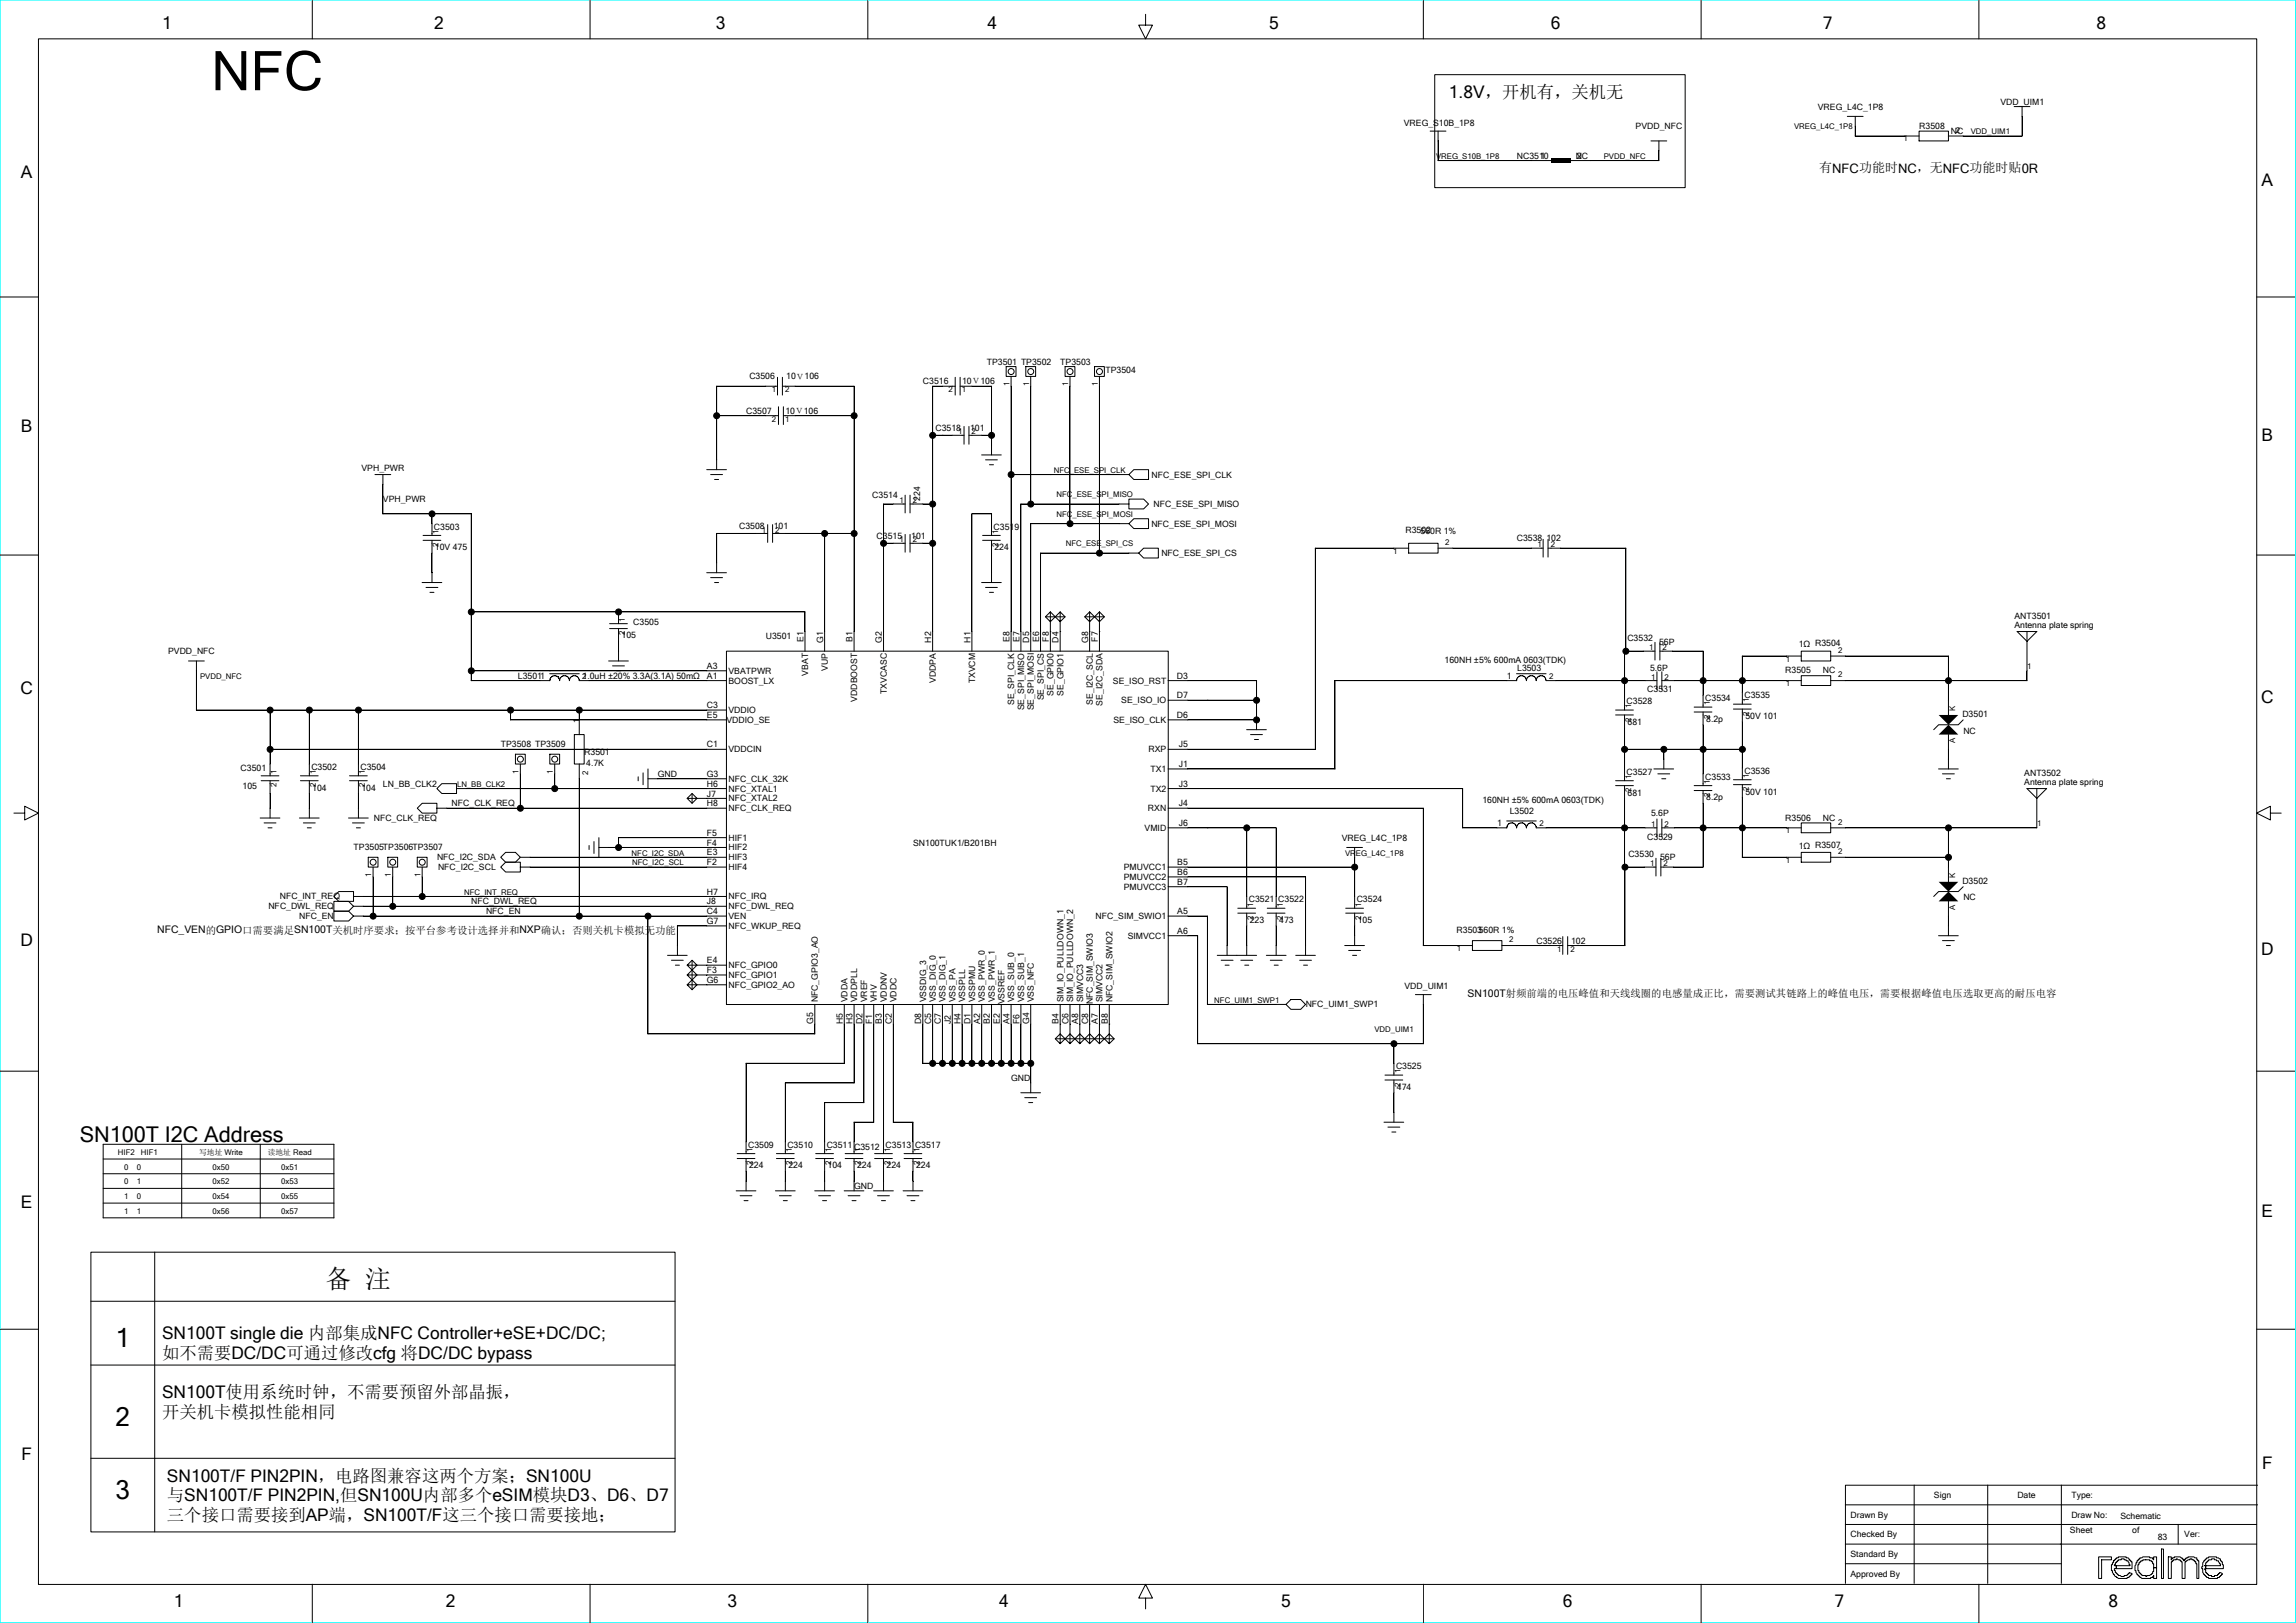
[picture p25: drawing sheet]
<svg xmlns="http://www.w3.org/2000/svg" width="297mm" height="210mm" viewBox="0 0 297 210" stroke-linecap="round" stroke-linejoin="round" font-family="sans-serif">
<defs><g id="words">
<text font-size="7.1" x="27.3" y="11.7">NFC</text>
<g font-size="3.4">
<text x="42.1" y="166.7">备 注</text>
<text x="14.9" y="174.3">1</text>
<text x="14.9" y="184.5">2</text>
<text x="14.9" y="194">3</text>
</g>
<text font-size="2.8" x="10.3" y="147.8">SN100T I2C Address</text>
<g font-size="2.2">
<text x="21" y="3.8">1</text>
<text x="56.1" y="3.8">2</text>
<text x="92.6" y="3.8">3</text>
<text x="127.8" y="3.8">4</text>
<text x="164.2" y="3.8">5</text>
<text x="200.6" y="3.8">6</text>
<text x="235.8" y="3.8">7</text>
<text x="271.2" y="3.8">8</text>
<text x="187.4" y="12.7">1.8V，开机有，关机无</text>
<text x="2.7" y="23">A</text>
<text x="292.6" y="24.1">A</text>
<text x="2.7" y="55.9">B</text>
<text x="292.6" y="57">B</text>
<text x="2.6" y="89.8">C</text>
<text x="292.5" y="90.9">C</text>
<text x="2.6" y="122.4">D</text>
<text x="292.5" y="123.5">D</text>
<text x="2.7" y="156.3">E</text>
<text x="292.6" y="157.4">E</text>
<text x="21" y="173.3">SN100T single die 内部集成NFC Controller+eSE+DC/DC;</text>
<text x="21" y="175.8">如不需要DC/DC可通过修改cfg 将DC/DC bypass</text>
<text x="21" y="180.9">SN100T使用系统时钟，不需要预留外部晶振，</text>
<text x="21" y="183.5">开关机卡模拟性能相同</text>
<text x="2.8" y="188.9">F</text>
<text x="21.6" y="191.7">SN100T/F PIN2PIN，电路图兼容这两个方案；SN100U</text>
<text x="292.6" y="190.1">F</text>
<text x="21.6" y="194.2">与SN100T/F PIN2PIN,但SN100U内部多个eSIM模块D3、D6、D7</text>
<text x="21.6" y="196.8">三个接口需要接到AP端，SN100T/F这三个接口需要接地；</text>
<text x="22.5" y="208">1</text>
<text x="57.7" y="208">2</text>
<text x="94.1" y="208">3</text>
<text x="129.3" y="208">4</text>
<text x="165.7" y="208">5</text>
<text x="202.2" y="208">6</text>
<text x="237.3" y="208">7</text>
<text x="272.7" y="208">8</text>
</g>
<text font-size="1.7" x="235.3" y="22.3">有NFC功能时NC，无NFC功能时贴0R</text>
<g font-size="1.3">
<text x="20.3" y="120.8">NFC_VEN的GPIO口需要满足SN100T关机时序要求；按平台参考设计选择并和NXP确认；否则关机卡模拟无功能</text>
<text x="189.8" y="129">SN100T射频前端的电压峰值和天线线圈的电感量成正比，需要测试其链路上的峰值电压，需要根据峰值电压选取更高的耐压电容</text>
</g>
<g font-size="1.1">
<text x="181.6" y="16.3">VREG_S10B_1P8</text>
<text x="211.6" y="16.7">PVDD_NFC</text>
<text x="235.1" y="14.2">VREG_L4C_1P8</text>
<text x="248.3" y="16.7">R3508</text>
<text x="252.3" y="17.3">NC</text>
<text x="258.8" y="13.5">VDD_UIM1</text>
<text x="196.2" y="20.5">NC3510</text>
<text x="199.3" y="20.5">1</text>
<text x="203.8" y="20.5">NC</text>
<text x="204" y="20.5">2</text>
<text x="127.6" y="47.2">TP3501 TP3502</text>
<text x="137.2" y="47.2">TP3503</text>
<text x="96.5" y="53.5">C3507</text>
<text x="96.9" y="49.1">C3506</text>
<text x="101.6" y="53.5">10Ｖ106</text>
<text x="101.7" y="49.1">10Ｖ106</text>
<text x="119.4" y="49.7">C3516</text>
<text x="124.5" y="49.7">10Ｖ106</text>
<text x="143" y="48.2">TP3504</text>
<text x="121" y="55.8">C3518</text>
<text x="125.5" y="55.8">101</text>
<text x="46.8" y="60.9">VPH_PWR</text>
<text x="49.5" y="65">VPH_PWR</text>
<text x="112.8" y="64.4">C3514</text>
<text x="119" y="64.8" transform="rotate(-90 119 64.8)">224</text>
<text x="149" y="61.8">NFC_ESE_SPI_CLK</text>
<text x="149.2" y="65.6">NFC_ESE_SPI_MISO</text>
<text x="56.1" y="68.5">C3503</text>
<text x="56.3" y="71.2">10V 475</text>
<text x="95.6" y="68.5">C3508</text>
<text x="100.1" y="68.5">101</text>
<text x="113.4" y="69.7">C3515</text>
<text x="117.9" y="69.8">101</text>
<text x="128.5" y="68.5">C3519</text>
<text x="128.6" y="71.2">224</text>
<text x="148.9" y="68.1">NFC_ESE_SPI_MOSI</text>
<text x="150.2" y="72">NFC_ESE_SPI_CS</text>
<text x="181.8" y="69">R3502</text>
<text x="183.8" y="69.1">560R 1%</text>
<text x="196.2" y="70">C3538</text>
<text x="200" y="70">102</text>
<text x="80.4" y="82.6">105</text>
<text x="81.9" y="80.8">C3505</text>
<text x="99.1" y="82.7">U3501</text>
<text x="103.9" y="83.1" transform="rotate(-90 103.9 83.1)">E1</text>
<text x="106.5" y="83.2" transform="rotate(-90 106.5 83.2)">G1</text>
<text x="110.3" y="83.1" transform="rotate(-90 110.3 83.1)">B1</text>
<text x="114.1" y="83.2" transform="rotate(-90 114.1 83.2)">G2</text>
<text x="120.4" y="83.1" transform="rotate(-90 120.4 83.1)">H2</text>
<text x="125.5" y="83.1" transform="rotate(-90 125.5 83.1)">H1</text>
<text x="130.6" y="83.1" transform="rotate(-90 130.6 83.1)">E8</text>
<text x="131.9" y="83.1" transform="rotate(-90 131.9 83.1)">E7</text>
<text x="133.1" y="83.1" transform="rotate(-90 133.1 83.1)">D5</text>
<text x="134.4" y="83.1" transform="rotate(-90 134.4 83.1)">E6</text>
<text x="135.7" y="83" transform="rotate(-90 135.7 83)">F8</text>
<text x="136.9" y="83.1" transform="rotate(-90 136.9 83.1)">D4</text>
<text x="140.8" y="83.2" transform="rotate(-90 140.8 83.2)">G8</text>
<text x="142" y="83" transform="rotate(-90 142 83)">F7</text>
<text x="210.5" y="82.9">C3532</text>
<text x="214.6" y="83.4">56P</text>
<text x="232.7" y="83.8">1Ω R3504</text>
<text x="260.6" y="81.2">Antenna plate spring</text>
<text x="260.6" y="80.1">ANT3501</text>
<text x="21.7" y="84.6">PVDD_NFC</text>
<text x="67" y="87.8">L35011</text>
<text x="75.4" y="87.8">1.0uH ±20% 3.3A(3.1A) 50mΩ</text>
<text x="91.4" y="86.5">A3</text>
<text x="91.4" y="87.8">A1</text>
<text x="94.2" y="88.5">BOOST_LX</text>
<text x="94.2" y="87.2">VBATPWR</text>
<text x="104.5" y="87.4" transform="rotate(-90 104.5 87.4)">VBAT</text>
<text x="107.1" y="86.8" transform="rotate(-90 107.1 86.8)">VUP</text>
<text x="114.7" y="89.8" transform="rotate(-90 114.7 89.8)">TXVCASC</text>
<text x="121.1" y="88.4" transform="rotate(-90 121.1 88.4)">VDDPA</text>
<text x="126.1" y="88.4" transform="rotate(-90 126.1 88.4)">TXVCM</text>
<text x="144" y="88.5">SE_ISO_RST</text>
<text x="152.2" y="87.8">D3</text>
<text x="186.9" y="85.8">160NH ±5% 600mA 0603(TDK)</text>
<text x="194.9" y="87.8">1</text>
<text x="196.3" y="86.9">L3503</text>
<text x="213.1" y="89.6">C3531</text>
<text x="213.4" y="86.8">5.6P</text>
<text x="230.9" y="87.1">R3505</text>
<text x="235.8" y="87.1">NC</text>
<text x="91.4" y="92.9">E5</text>
<text x="91.4" y="91.6">C3</text>
<text x="94" y="93.5">VDDIO_SE</text>
<text x="94.2" y="92.3">VDDIO</text>
<text x="110.9" y="90.8" transform="rotate(-90 110.9 90.8)">VDDBOOST</text>
<text x="131.2" y="91.2" transform="rotate(-90 131.2 91.2)">SE_SPI_CLK</text>
<text x="132.5" y="91.9" transform="rotate(-90 132.5 91.9)">SE_SPI_MISO</text>
<text x="133.7" y="91.9" transform="rotate(-90 133.7 91.9)">SE_SPI_MOSI</text>
<text x="135" y="90.6" transform="rotate(-90 135 90.6)">SE_SPI_CS</text>
<text x="136.3" y="90" transform="rotate(-90 136.3 90)">SE_GPIO0</text>
<text x="137.6" y="90" transform="rotate(-90 137.6 90)">SE_GPIO1</text>
<text x="141.4" y="91.2" transform="rotate(-90 141.4 91.2)">SE_I2C_SCL</text>
<text x="142.6" y="91.3" transform="rotate(-90 142.6 91.3)">SE_I2C_SDA</text>
<text x="144" y="93.5">SE_ISO_CLK</text>
<text x="145" y="91">SE_ISO_IO</text>
<text x="152.2" y="90.4">D7</text>
<text x="152.2" y="92.9">D6</text>
<text x="210.4" y="91.1">C3528</text>
<text x="210.5" y="93.8">681</text>
<text x="220.6" y="90.7">C3534</text>
<text x="220.7" y="93.4">8.2p</text>
<text x="225.7" y="90.4">C3535</text>
<text x="225.8" y="93">50V 101</text>
<text x="253.8" y="92.8">D3501</text>
<text x="254" y="94.9">NC</text>
<text x="31.1" y="99.8">C3501</text>
<text x="40.3" y="99.6">C3502</text>
<text x="46.6" y="99.6">C3504</text>
<text x="49.5" y="101.8">LN_BB_CLK2</text>
<text x="64.8" y="96.7">TP3508 TP3509</text>
<text x="75.6" y="97.7">R3501</text>
<text x="75.8" y="99.1">4.7K</text>
<text x="85.1" y="100.5">GND</text>
<text x="91.4" y="101.8">H6</text>
<text x="91.4" y="100.5">G3</text>
<text x="91.4" y="96.7">C1</text>
<text x="94.2" y="97.3">VDDCIN</text>
<text x="94.2" y="101.2">NFC_CLK_32K</text>
<text x="148.6" y="97.3">RXP</text>
<text x="148.8" y="99.9">TX1</text>
<text x="152.5" y="96.7">J5</text>
<text x="152.5" y="99.2">J1</text>
<text x="152.5" y="101.8">J3</text>
<text x="210.4" y="100.3">C3527</text>
<text x="220.6" y="100.9">C3533</text>
<text x="225.7" y="100.1">C3536</text>
<text x="261.8" y="100.4">ANT3502</text>
<text x="261.8" y="101.5">Antenna plate spring</text>
<text x="31.4" y="102">105</text>
<text x="40.4" y="102.3">104</text>
<text x="46.8" y="102.3">104</text>
<text x="48.3" y="106.2">NFC_CLK_REQ</text>
<text x="58.4" y="104.3">NFC_CLK_REQ</text>
<text x="91.4" y="103.1">J7</text>
<text x="91.4" y="104.3">H8</text>
<text x="94.2" y="102.4">NFC_XTAL1</text>
<text x="94.2" y="105">NFC_CLK_REQ</text>
<text x="94.2" y="103.7">NFC_XTAL2</text>
<text x="148.1" y="107.5">VMID</text>
<text x="148.5" y="105">RXN</text>
<text x="148.8" y="102.4">TX2</text>
<text x="152.5" y="104.3">J4</text>
<text x="152.5" y="106.9">J6</text>
<text x="191.8" y="103.9">160NH ±5% 600mA 0603(TDK)</text>
<text x="193.7" y="106.9">1</text>
<text x="195.3" y="105.3">L3502</text>
<text x="210.5" y="102.9">681</text>
<text x="213.6" y="105.6">5.6P</text>
<text x="220.7" y="103.6">8.2p</text>
<text x="225.8" y="102.8">50V 101</text>
<text x="230.9" y="106.2">R3506</text>
<text x="235.8" y="106.2">NC</text>
<text x="45.7" y="110">TP3505TP3506TP3507</text>
<text x="56.5" y="111.3">NFC_I2C_SDA</text>
<text x="56.7" y="112.6">NFC_I2C_SCL</text>
<text x="91.4" y="110.7">E3</text>
<text x="91.4" y="108.1">F5</text>
<text x="91.4" y="109.4">F4</text>
<text x="91.4" y="112">F2</text>
<text x="94.2" y="111.3">HIF3</text>
<text x="94.2" y="112.6">HIF4</text>
<text x="94.2" y="110">HIF2</text>
<text x="94.2" y="108.8">HIF1</text>
<text x="118.1" y="109.4">SN100TUK1/B201BH</text>
<text x="145.4" y="112.6">PMUVCC1</text>
<text x="145.4" y="113.9">PMUVCC2</text>
<text x="152.3" y="112">B5</text>
<text x="152.3" y="113.2">B6</text>
<text x="173.6" y="108.8">VREG_L4C_1P8</text>
<text x="210.6" y="110.9">C3530</text>
<text x="213.1" y="108.6">C3529</text>
<text x="214.7" y="111.3">56P</text>
<text x="232.7" y="109.8">1Ω R3507</text>
<text x="34.7" y="117.7">NFC_DWL_REQ</text>
<text x="36.2" y="116.4">NFC_INT_REQ</text>
<text x="38.7" y="118.9">NFC_EN</text>
<text x="61" y="117">NFC_DWL_REQ</text>
<text x="62.9" y="118.3">NFC_EN</text>
<text x="91.4" y="115.8">H7</text>
<text x="91.4" y="117">J8</text>
<text x="91.4" y="119.6">G7</text>
<text x="91.4" y="118.3">C4</text>
<text x="94.2" y="118.9">VEN</text>
<text x="94.2" y="116.4">NFC_IRQ</text>
<text x="94.2" y="117.7">NFC_DWL_REQ</text>
<text x="141.7" y="118.9">NFC_SIM_SWIO1</text>
<text x="145.4" y="115.1">PMUVCC3</text>
<text x="152.3" y="118.3">A5</text>
<text x="152.3" y="114.5">B7</text>
<text x="161.5" y="116.8">C3521 C3522</text>
<text x="161.7" y="119.4">223</text>
<text x="165.5" y="119.4">473</text>
<text x="175.5" y="116.8">C3524</text>
<text x="175.6" y="119.4">105</text>
<text x="253.8" y="114.4">D3502</text>
<text x="254" y="116.5">NC</text>
<text x="91.4" y="125.9">F3</text>
<text x="91.4" y="124.6">E4</text>
<text x="94.2" y="125.3">NFC_GPIO0</text>
<text x="94.2" y="120.2">NFC_WKUP_REQ</text>
<text x="145.9" y="121.5">SIMVCC1</text>
<text x="152.3" y="120.8">A6</text>
<text x="188.4" y="120.7">R3503560R 1%</text>
<text x="198.7" y="122.1">C3526</text>
<text x="203.2" y="122.1">102</text>
<text x="91.4" y="127.2">G6</text>
<text x="94.2" y="126.5">NFC_GPIO1</text>
<text x="94.2" y="127.8">NFC_GPIO2_AO</text>
<text x="105.8" y="129.7" transform="rotate(-90 105.8 129.7)">NFC_GPIO3_AO</text>
<text x="109.6" y="129.7" transform="rotate(-90 109.6 129.7)">VDDA</text>
<text x="110.9" y="129.7" transform="rotate(-90 110.9 129.7)">VDDPLL</text>
<text x="112.2" y="129.7" transform="rotate(-90 112.2 129.7)">VREF</text>
<text x="113.4" y="129.7" transform="rotate(-90 113.4 129.7)">VHV</text>
<text x="114.7" y="129.7" transform="rotate(-90 114.7 129.7)">VDDNV</text>
<text x="116" y="129.7" transform="rotate(-90 116 129.7)">VDDC</text>
<text x="119.8" y="129.7" transform="rotate(-90 119.8 129.7)">VSSDIG_3</text>
<text x="121.1" y="129.7" transform="rotate(-90 121.1 129.7)">VSS_DIG_0</text>
<text x="122.3" y="129.7" transform="rotate(-90 122.3 129.7)">VSS_DIG_1</text>
<text x="123.6" y="129.7" transform="rotate(-90 123.6 129.7)">VSS_PA</text>
<text x="124.9" y="129.7" transform="rotate(-90 124.9 129.7)">VSSPLL</text>
<text x="126.1" y="129.7" transform="rotate(-90 126.1 129.7)">VSSPMU</text>
<text x="127.4" y="129.7" transform="rotate(-90 127.4 129.7)">VSS_PWR_0</text>
<text x="128.7" y="129.7" transform="rotate(-90 128.7 129.7)">VSS_PWR_1</text>
<text x="129.9" y="130" transform="rotate(-90 129.9 130)">VSSREF</text>
<text x="131.2" y="129.7" transform="rotate(-90 131.2 129.7)">VSS_SUB_0</text>
<text x="132.5" y="129.7" transform="rotate(-90 132.5 129.7)">VSS_SUB_1</text>
<text x="133.7" y="129.7" transform="rotate(-90 133.7 129.7)">VSS_NFC</text>
<text x="137.6" y="129.7" transform="rotate(-90 137.6 129.7)">SIM_IO_PULLDOWN_1</text>
<text x="138.8" y="129.7" transform="rotate(-90 138.8 129.7)">SIM_IO_PULLDOWN_2</text>
<text x="140.1" y="129.7" transform="rotate(-90 140.1 129.7)">SIMVCC3</text>
<text x="141.4" y="130" transform="rotate(-90 141.4 130)">NFC_SIM_SWIO3</text>
<text x="142.6" y="129.7" transform="rotate(-90 142.6 129.7)">SIMVCC2</text>
<text x="143.9" y="129.7" transform="rotate(-90 143.9 129.7)">NFC_SIM_SWIO2</text>
<text x="168.9" y="130.4">NFC_UIM1_SWP1</text>
<text x="181.7" y="127.9">VDD_UIM1</text>
<text x="105.2" y="132.5" transform="rotate(-90 105.2 132.5)">G5</text>
<text x="109" y="132.5" transform="rotate(-90 109 132.5)">H5</text>
<text x="110.3" y="132.5" transform="rotate(-90 110.3 132.5)">H3</text>
<text x="111.5" y="132.5" transform="rotate(-90 111.5 132.5)">D2</text>
<text x="112.8" y="132.5" transform="rotate(-90 112.8 132.5)">F1</text>
<text x="114.1" y="132.5" transform="rotate(-90 114.1 132.5)">B3</text>
<text x="115.4" y="132.5" transform="rotate(-90 115.4 132.5)">C2</text>
<text x="119.2" y="132.5" transform="rotate(-90 119.2 132.5)">D8</text>
<text x="120.4" y="132.5" transform="rotate(-90 120.4 132.5)">C5</text>
<text x="121.7" y="132.5" transform="rotate(-90 121.7 132.5)">C7</text>
<text x="123" y="132.5" transform="rotate(-90 123 132.5)">J2</text>
<text x="124.3" y="132.5" transform="rotate(-90 124.3 132.5)">H4</text>
<text x="125.5" y="132.5" transform="rotate(-90 125.5 132.5)">D1</text>
<text x="126.8" y="132.5" transform="rotate(-90 126.8 132.5)">A2</text>
<text x="128.1" y="132.5" transform="rotate(-90 128.1 132.5)">B2</text>
<text x="129.3" y="132.5" transform="rotate(-90 129.3 132.5)">E2</text>
<text x="130.6" y="132.5" transform="rotate(-90 130.6 132.5)">A4</text>
<text x="131.9" y="132.5" transform="rotate(-90 131.9 132.5)">F6</text>
<text x="133.1" y="132.5" transform="rotate(-90 133.1 132.5)">G4</text>
<text x="136.9" y="132.5" transform="rotate(-90 136.9 132.5)">B4</text>
<text x="138.2" y="132.5" transform="rotate(-90 138.2 132.5)">C6</text>
<text x="139.5" y="132.5" transform="rotate(-90 139.5 132.5)">A8</text>
<text x="140.8" y="132.5" transform="rotate(-90 140.8 132.5)">C8</text>
<text x="142" y="132.5" transform="rotate(-90 142 132.5)">A7</text>
<text x="143.3" y="132.5" transform="rotate(-90 143.3 132.5)">B8</text>
<text x="130.8" y="139.9">GND</text>
<text x="180.6" y="138.4">C3525</text>
<text x="180.7" y="141">474</text>
<text x="96.8" y="148.5">C3509</text>
<text x="101.9" y="148.5">C3510</text>
<text x="106.9" y="148.5">C3511 C3512 C3513 C3517</text>
<text x="96.9" y="151.2">224</text>
<text x="102" y="151.2">224</text>
<text x="107.1" y="151.2">104</text>
<text x="110.5" y="153.8">GND</text>
<text x="110.9" y="151.2">224</text>
<text x="114.7" y="151.2">224</text>
<text x="118.5" y="151.2">224</text>
<text x="239.4" y="196.4">Drawn By</text>
<text x="250.2" y="193.8">Sign</text>
<text x="261" y="193.8">Date</text>
<text x="267.9" y="193.8">Type:</text>
<text x="267.9" y="196.4">Draw No:</text>
<text x="274.3" y="196.5">Schematic</text>
<text x="239.4" y="198.9">Checked By</text>
<text x="239.4" y="201.5">Standard By</text>
<text x="267.8" y="198.4">Sheet</text>
<text x="275.8" y="198.4">of</text>
<text x="279.1" y="199.3">83</text>
<text x="282.6" y="198.9">Ver:</text>
<text x="239.4" y="204">Approved By</text>
</g>
<g font-size="1">
<text x="232.1" y="16.7">VREG_L4C_1P8</text>
<text x="253" y="17.2">2</text>
<text x="254.9" y="17.4">VDD_UIM1</text>
<text x="185.8" y="20.5">VREG_S10B_1P8</text>
<text x="207.5" y="20.5">PVDD_NFC</text>
<text x="246.2" y="18.3">1</text>
<text x="99.8" y="50.8">1</text>
<text x="101.6" y="50.8">2</text>
<text x="122.7" y="50.8">2</text>
<text x="124.4" y="50.8">1</text>
<text x="130.6" y="50" transform="rotate(-90 130.6 50)">1</text>
<text x="133.1" y="50" transform="rotate(-90 133.1 50)">1</text>
<text x="138.2" y="50" transform="rotate(-90 138.2 50)">1</text>
<text x="142" y="50" transform="rotate(-90 142 50)">1</text>
<text x="99.8" y="54.6">2</text>
<text x="101.6" y="54.6">1</text>
<text x="124" y="56.2">1</text>
<text x="125.7" y="56.2">2</text>
<text x="116.3" y="65.1">1</text>
<text x="118.1" y="65.1">2</text>
<text x="136.3" y="61.2">NFC_ESE_SPI_CLK</text>
<text x="136.7" y="64.3">NFC_ESE_SPI_MISO</text>
<text x="56.7" y="70.8" transform="rotate(-90 56.7 70.8)">2</text>
<text x="56.7" y="69.1" transform="rotate(-90 56.7 69.1)">1</text>
<text x="98.6" y="68.9">1</text>
<text x="100.3" y="68.9">2</text>
<text x="116.3" y="70.2">1</text>
<text x="118.1" y="70.2">2</text>
<text x="129.1" y="70.8" transform="rotate(-90 129.1 70.8)">2</text>
<text x="129.1" y="69.1" transform="rotate(-90 129.1 69.1)">1</text>
<text x="136.7" y="66.9">NFC_ESE_SPI_MOSI</text>
<text x="137.9" y="70.7">NFC_ESE_SPI_CS</text>
<text x="180.2" y="71.6">1</text>
<text x="187" y="70.5">2</text>
<text x="198.9" y="70.8">1</text>
<text x="200.6" y="70.8">2</text>
<text x="80.8" y="82.2" transform="rotate(-90 80.8 82.2)">2</text>
<text x="80.8" y="80.5" transform="rotate(-90 80.8 80.5)">1</text>
<text x="25.9" y="87.8">PVDD_NFC</text>
<text x="75.3" y="87.8">2</text>
<text x="200.4" y="87.8">2</text>
<text x="213.3" y="84.2">1</text>
<text x="213.6" y="88">1</text>
<text x="215.1" y="84.2">2</text>
<text x="215.3" y="88">2</text>
<text x="231" y="88.8">1</text>
<text x="231" y="85.6">1</text>
<text x="237.8" y="87.6">2</text>
<text x="237.8" y="84.5">2</text>
<text x="262.2" y="86.6">1</text>
<text x="74.9" y="93.6" transform="rotate(-90 74.9 93.6)">1</text>
<text x="211" y="93.4" transform="rotate(-90 211 93.4)">2</text>
<text x="211" y="91.7" transform="rotate(-90 211 91.7)">1</text>
<text x="221.2" y="93" transform="rotate(-90 221.2 93)">2</text>
<text x="221.2" y="91.3" transform="rotate(-90 221.2 91.3)">1</text>
<text x="226.2" y="92.6" transform="rotate(-90 226.2 92.6)">2</text>
<text x="226.2" y="90.9" transform="rotate(-90 226.2 90.9)">1</text>
<text x="252.9" y="92" transform="rotate(-90 252.9 92)">K</text>
<text x="35.8" y="101.9" transform="rotate(-90 35.8 101.9)">2</text>
<text x="35.8" y="100.2" transform="rotate(-90 35.8 100.2)">1</text>
<text x="40.8" y="101.9" transform="rotate(-90 40.8 101.9)">2</text>
<text x="40.8" y="100.2" transform="rotate(-90 40.8 100.2)">1</text>
<text x="47.2" y="101.9" transform="rotate(-90 47.2 101.9)">2</text>
<text x="47.2" y="100.2" transform="rotate(-90 47.2 100.2)">1</text>
<text x="59.1" y="101.8">LN_BB_CLK2</text>
<text x="67.1" y="100.1" transform="rotate(-90 67.1 100.1)">1</text>
<text x="71.5" y="100.1" transform="rotate(-90 71.5 100.1)">1</text>
<text x="76.1" y="100.3" transform="rotate(-90 76.1 100.3)">2</text>
<text x="211" y="100.8" transform="rotate(-90 211 100.8)">1</text>
<text x="221.2" y="101.4" transform="rotate(-90 221.2 101.4)">1</text>
<text x="226.2" y="100.7" transform="rotate(-90 226.2 100.7)">1</text>
<text x="252.9" y="96.2" transform="rotate(-90 252.9 96.2)">A</text>
<text x="199.1" y="106.9">2</text>
<text x="211" y="102.5" transform="rotate(-90 211 102.5)">2</text>
<text x="213.6" y="107">1</text>
<text x="215.3" y="107">2</text>
<text x="221.2" y="103.2" transform="rotate(-90 221.2 103.2)">2</text>
<text x="226.2" y="102.4" transform="rotate(-90 226.2 102.4)">2</text>
<text x="231" y="107.8">1</text>
<text x="237.8" y="106.7">2</text>
<text x="263.5" y="106.9">1</text>
<text x="48" y="113.5" transform="rotate(-90 48 113.5)">1</text>
<text x="50.6" y="113.5" transform="rotate(-90 50.6 113.5)">1</text>
<text x="54.4" y="113.5" transform="rotate(-90 54.4 113.5)">1</text>
<text x="81.7" y="110.7">NFC_I2C_SDA</text>
<text x="81.8" y="112">NFC_I2C_SCL</text>
<text x="174" y="110.7">VREG_L4C_1P8</text>
<text x="213.5" y="112.1">1</text>
<text x="215.2" y="112.1">2</text>
<text x="231" y="111.6">1</text>
<text x="237.8" y="110.5">2</text>
<text x="252.9" y="113.6" transform="rotate(-90 252.9 113.6)">K</text>
<text x="60" y="115.8">NFC_INT_REQ</text>
<text x="162.1" y="119" transform="rotate(-90 162.1 119)">2</text>
<text x="162.1" y="117.3" transform="rotate(-90 162.1 117.3)">1</text>
<text x="165.9" y="119" transform="rotate(-90 165.9 119)">2</text>
<text x="165.9" y="117.3" transform="rotate(-90 165.9 117.3)">1</text>
<text x="176.1" y="119" transform="rotate(-90 176.1 119)">2</text>
<text x="176.1" y="117.3" transform="rotate(-90 176.1 117.3)">1</text>
<text x="252.9" y="117.8" transform="rotate(-90 252.9 117.8)">A</text>
<text x="188.5" y="123.1">1</text>
<text x="195.2" y="121.9">2</text>
<text x="201.4" y="123.1">1</text>
<text x="203.1" y="123.1">2</text>
<text x="157.1" y="129.7">NFC_UIM1_SWP1</text>
<text x="177.8" y="133.6">VDD_UIM1</text>
<text x="181.2" y="140.6" transform="rotate(-90 181.2 140.6)">2</text>
<text x="181.2" y="138.9" transform="rotate(-90 181.2 138.9)">1</text>
<text x="15.3" y="149.4">HIF2</text>
<text x="18.2" y="149.4">HIF1</text>
<text x="25.8" y="149.4">写地址 Write</text>
<text x="34.6" y="149.4">读地址 Read</text>
<text x="97.3" y="149.1" transform="rotate(-90 97.3 149.1)">1</text>
<text x="102.4" y="149.1" transform="rotate(-90 102.4 149.1)">1</text>
<text x="107.5" y="149.1" transform="rotate(-90 107.5 149.1)">1</text>
<text x="111.3" y="149.1" transform="rotate(-90 111.3 149.1)">1</text>
<text x="115.1" y="149.1" transform="rotate(-90 115.1 149.1)">1</text>
<text x="118.9" y="149.1" transform="rotate(-90 118.9 149.1)">1</text>
<text x="16.1" y="155.1">1</text>
<text x="16.1" y="153.2">0</text>
<text x="16.1" y="151.3">0</text>
<text x="17.7" y="155.1">0</text>
<text x="17.7" y="153.2">1</text>
<text x="17.7" y="151.3">0</text>
<text x="27.5" y="155.1">0x54</text>
<text x="27.5" y="153.2">0x52</text>
<text x="27.5" y="151.3">0x50</text>
<text x="36.4" y="153.2">0x53</text>
<text x="36.4" y="155.1">0x55</text>
<text x="36.4" y="151.3">0x51</text>
<text x="97.3" y="150.8" transform="rotate(-90 97.3 150.8)">2</text>
<text x="102.4" y="150.8" transform="rotate(-90 102.4 150.8)">2</text>
<text x="107.5" y="150.8" transform="rotate(-90 107.5 150.8)">2</text>
<text x="111.3" y="150.8" transform="rotate(-90 111.3 150.8)">2</text>
<text x="115.1" y="150.8" transform="rotate(-90 115.1 150.8)">2</text>
<text x="118.9" y="150.8" transform="rotate(-90 118.9 150.8)">2</text>
<text x="16.1" y="157">1</text>
<text x="17.7" y="157">1</text>
<text x="27.5" y="157">0x56</text>
<text x="36.4" y="157">0x57</text>
</g>
</g></defs>
<path d="M0 0h296.9v210h-296.9z" fill="none" stroke="#0ff" stroke-width=".13"/>
<g fill="none" stroke="#000" stroke-width=".13">
<path d="M5 5h286.9v200h-286.9zM40.4 .1v4.9M76.3 .1v4.9M112.3 .1v4.9M148.2 1.9v1.3h.9l-.9 1.8-.9-1.8h.9M184.1 .1v4.9M185 17h2M185.6 9.7h32.4v14.6h-32.4zM186 17v3.8M213.6 18.2h2M214.6 18.2v2.6M220 .1v4.9"/>
<path d="M239 15.1h2M240 17.6h8.3M240 15.1v2.5M248.2 17h3.8v1.2h-3.8zM252 17.6h9.6M256 .1v4.9M260.5 13.8h2.1M261.6 13.8v3.8M0 38.4h5M186 20.8h14.6M203.2 20.8h11.4M291.9 38.4h5"/>
<path d="M92.7 50h7.9M92.7 53.8h8M92.7 50v10.8M100.6 48.8v2.3M100.7 52.6v2.3M101.2 50h9.3v34.3M101.2 48.8v2.3M101.3 52.6v2.3M110.5 53.8h-9.2M120.6 56.3h4.1M123.6 50h-3v34.3M123.6 48.8v2.3"/>
<path d="M124.2 50h4.1v8.9M124.2 48.8v2.3M124.7 55.2v2.3M125.3 56.3h3M125.3 55.2v2.3M127 58.9h2.5M127.5 59.5h1.5M130.2 47.4h1.2v1.3h-1.2zM130.8 48.7v35.6M132.7 47.4h1.3v1.3h-1.3zM133.3 48.7v16.5M137.8 47.4h1.2v1.3h-1.2z"/>
<path d="M138.4 48.7v19.1M141.6 47.4h1.3v1.3h-1.3zM142.2 48.7v22.9M0 71.8h5M48.5 61.4h2M49.5 66.5h11.5l-.1 21.6h10.2M49.5 61.4v5.1M54.6 75.4h2.5M54.7 69.9h2.3M54.7 69.3h2.3M55.1 76h1.5M55.6 76.6h.5"/>
<path d="M55.9 66.5v2.8M55.9 69.9v5.5M60.9 79.2h43.2v5.1M80 79.2v1.5M91.4 74.1h2.6M91.4 60.8h2.6M91.9 61.4h1.6M91.9 74.7h1.6M92.4 75.4h.6M92.4 62h.6M92.7 69h6.6M92.7 69v5.1"/>
<path d="M99.3 67.9v2.3M99.9 69h10.6M99.9 67.9v2.3M106.7 69v15.3M114.3 70.3h2.8M117.1 65.2h-2.8v19.1M117.1 64.1v2.3M117.1 69.2v2.2M117.7 65.2h2.9M117.7 64.1v2.3M117.7 69.2v2.2M117.7 70.3h2.9"/>
<path d="M125.7 66.5h2.6v2.8M125.7 66.5v17.8M127 75.4h2.5M127.1 69.9h2.3M127.1 69.3h2.3M127.5 76h1.5M128 76.6h.5M128 60.1h.5M128.3 69.9v5.5M130.8 61.4h15.2M132 65.2h14M132.1 65.2v19.1"/>
<path d="M135.2 79.8h2.6M135.9 79.2l.6 .6-.6 .6-.7-.6 .7-.6v1.2M137.1 79.2l.7 .6-.7 .6-.6-.6 .6-.6v1.2M140.3 79.8h2.6M140.9 79.2l.7 .6-.7 .6-.6-.6 .6-.6v1.2M142.2 79.2l.7 .6-.7 .6-.6-.6 .6-.6v1.2M146 64.6h1.9l.7 .6-.7 .6h-1.9zM146 67.8h-12.7v16.5M146.7 60.8h1.9v1.2h-1.9l-.7-.6zM146.7 67.1h1.9v1.3h-1.9l-.7-.6zM147.3 71.6h-12.7v12.7M147.9 70.9h1.9v1.3h-1.9l-.6-.6z"/>
<path d="M182.2 70.3h3.8v1.3h-3.8zM182.2 70.9h-12.1v26.1h-19M186 70.9h13.6M199.6 69.8v2.3M200.2 70.9h10.1v13.4M200.2 69.8v2.3M291.9 71.8h5M24.4 85.5h2M25.4 91.9h68.6M25.4 85.5v6.4M34.9 97h59.1M34.9 91.9v8.5"/>
<path d="M40 91.9v8.5M46.4 91.9v8.5M60.9 86.8h33.1M66 93.1h28M66 91.9v1.3M66.7 97.6h1.2v1.3h-1.2zM67.3 98.8v5.8M71.1 87.2h3.8M71.1 97.6h1.3v1.3h-1.3zM71.8 98.8v3.2M74.3 95h1.3v3.9h-1.3zM74.9 91.9v3.2"/>
<path d="M74.9 98.8v19.7M78.7 85.5h2.6M78.9 81.3h2.3M78.9 80.7h2.3M79.2 86.2h1.6M80 81.3v4.2M83.8 99.5v2.5M94 84.3h57.1v45.7h-57.1zM94 88.1h-19.1a.63 .63 0 0 0-.6-.7 .63 .63 0 0 0-.6 .7 .64 .64 0 0 0-.7-.7 .64 .64 0 0 0-.6 .7 .64 .64 0 0 0-.6-.7 .64 .64 0 0 0-.7 .7M135.9 80.4v3.9M137.1 80.4v3.9M140.9 80.4v3.9"/>
<path d="M142.2 80.4v3.9M151.1 88.1h11.4v6.3M151.1 93.1h11.4M161.3 94.4h2.5M161.8 95h1.5M162.3 95.7h.5M162.5 90.6h-11.4M196.2 87.2h3.8M196.2 88.1h-23.5v11.4h-21.6M209 91.9h2.3M209 92.5h2.3M210.1 92.5v8.5"/>
<path d="M213.9 99.5h2.6M214.1 84.3h-4v7.6M214.1 83.1v2.3M214.3 88.1h-14.3a.63 .63 0 0 0-.7-.7 .63 .63 0 0 0-.6 .7 .64 .64 0 0 0-.6-.7 .64 .64 0 0 0-.6 .7 .64 .64 0 0 0-.7-.7 .64 .64 0 0 0-.6 .7M214.3 86.9v2.3M214.7 84.3h5.6v7.2M214.7 83.1v2.3M215 88.1h18M215 86.9v2.3M215.2 97v2.5M219.1 92.1h2.3M219.1 91.5h2.3"/>
<path d="M220.3 92.1v9.6M224.2 91.7h2.3M224.2 91.1h2.3M225.4 91.7v9.2M225.4 97h-15.3M233 87.4h3.8v1.3h-3.8zM233 84.3h3.8v1.2h-3.8zM233 84.9h-7.6v6.2M236.8 84.9h15.2v7.6M250.8 99.5h2.5M252 95v4.5M253.9 93.1l-.6 .7h-2.5l-.7 .6"/>
<path d="M260.9 81.7h2.6l-1.3 1.3-1.3-1.3M262.2 81.7v6.4h-25.4M1.8 105.2h1.4v-.9l1.8 .9-1.8 .9v-.9M33.7 105.8h2.5M33.8 101h2.3M33.8 100.4h2.3M34.2 106.5h1.5M34.7 107.1h.5M34.9 101v4.8M38.7 105.8h2.6M38.9 101h2.3M38.9 100.4h2.3"/>
<path d="M39.2 106.5h1.6M39.8 107.1h.5M40 101v4.8M43.2 117.9h1.9l.6 .6-.6 .7h-1.9zM43.2 116l.6-.6h1.9v1.2h-1.9zM43.2 116.6h1.9l.6 .7-.6 .6h-1.9zM45.1 105.8h2.5M45.2 101h2.3M45.2 100.4h2.3M45.6 106.5h1.5M45.7 118.5h48.3M45.7 116h48.3"/>
<path d="M45.7 117.3h48.3M46.1 107.1h.5M46.4 101v4.8M47.6 110.9h1.3v1.3h-1.3zM48.3 112.2v6.3M50.2 110.9h1.2v1.3h-1.2zM50.8 112.2v5.1M54 104.6l.6-.7h1.9v1.3h-1.9zM54 110.9h1.2v1.3h-1.2zM54.6 112.2v3.8M56.5 104.6h37.5M56.5 102l.6-.6h2v1.3h-2z"/>
<path d="M59 102h35M64.8 110.9l.6-.6h1.3l.6 .6-.6 .7h-1.3zM64.8 112.2l.6-.6h1.9v1.2h-1.9zM67.3 110.9h26.7M67.3 112.2h26.7M76.2 109.4v.5M76.8 108.9v1.5M77.5 109.7h16.5M77.5 108.4v2.5M82.5 100.5v.5M83.2 100v1.5M83.8 100.8h10.2"/>
<path d="M83.8 118.5v15.3h21.6v-3.8M87.6 119.8h6.4M87.6 119.8v3.8M88.9 103.3l.6 .6 .7-.6-.7-.6-.6 .6h5.1M89.5 102.7v1.2M94 108.4h-14v1.3M151.1 104.6h33v17.7h6.4M151.1 112.2h24.1M151.1 118.5h5.1v11.5M151.1 113.5h17.8v10.1M151.1 107.1h14v10.4M151.1 102h38.1v5.1"/>
<path d="M151.1 114.7h7.6v8.9M160.1 118.2h2.3M160.1 117.5h2.3M161.3 107.1v10.4M161.3 118.2v5.4M163.9 118.2h2.3M163.9 117.5h2.3M165.1 118.2v5.4M174.1 118.2h2.3M174.1 117.5h2.3M174.2 109.7h2M175.2 109.7v7.8"/>
<path d="M175.2 118.2v4.1M189.2 107.1h5.7M194.9 106.2h3.8M195.5 106.5a.64 .64 0 0 1 .7 .6M195.5 106.5a.64 .64 0 0 0-.6 .6M197.5 107.1a.64 .64 0 0 0-.7-.6 .64 .64 0 0 0-.6 .6M209 101h2.3M209 101.7h2.3M210.1 112.2h4.1M210.1 101.7v10.5M210.2 112.2v10.1h-7.4M214.2 111.1v2.2"/>
<path d="M214.3 107.1h-15.6a.64 .64 0 0 0-.6-.6 .64 .64 0 0 0-.6 .6M214.3 106v2.3M214.5 100.1h1.5M214.8 112.2h5.5M214.8 111.1v2.2M215 100.8h.5M215 107.1h18M215 106v2.3M219.1 101.7h2.3M219.1 102.3h2.3M220.3 102.3v9.9M224.2 101.5h2.3"/>
<path d="M224.2 100.9h2.3M225.4 101.5v9.4h7.6M233 106.5h3.8v1.2h-3.8zM233 110.3h3.8v1.3h-3.8zM251.3 100.1h1.5M251.8 100.8h.5M252 107.1v7M252 116.6v4.5M252 110.9h-15.2M253.9 114.7l-.6 .7h-2.5l-.7 .6M262.2 102h2.5l-1.2 1.3zM263.5 102v5.1h-26.7"/>
<path d="M293.7 105.2v-.9l-1.8 .9 1.8 .9v-.9h1.4M0 138.6h5M86.3 123.6h2.6M86.9 124.2h1.5M87.4 124.9h.5M88.9 124.9l.6 .6 .7-.6-.7-.7-.6 .7h5.1M88.9 126.2l.6 .6 .7-.6-.7-.7-.6 .7h5.1M88.9 127.4l.6 .7 .7-.7-.7-.6-.6 .6h5.1M89.5 124.2v3.9M109.2 130v7.6M109.2 137.6h-12.7v11.7M110.5 130v10.1h-8.9v9.2"/>
<path d="M111.7 130v12.7h-5v6.6M113 130v15.2h-2.5v4.1M114.3 130v19.3M115.6 130l-.1 15.2h2.6v4.1M119.4 137.6h13.9M119.4 130v7.6M120.6 130v7.6M121.9 130v7.6M123.2 130v7.6M124.4 130v7.6M125.7 130v7.6M127 130v7.6"/>
<path d="M128.3 130v7.6M129.5 130v7.6M130.8 130v7.6M132.1 130v7.6M133.3 130v11.4M136.5 134.4h7.6M137.1 130v5l-.6-.6 .6-.6 .7 .6-.7 .6M138.4 130v5l-.6-.6 .6-.6 .6 .6-.6 .6M139.7 130v5l-.7-.6 .7-.6 .6 .6-.6 .6M140.9 130v5l-.6-.6 .6-.6 .7 .6-.7 .6M142.2 130v5l-.6-.6 .6-.6 .7 .6-.7 .6M143.5 130v5l-.6-.6 .6-.6 .6 .6-.6 .6"/>
<path d="M151.1 121.1h3.8v13.9l29.2 .1v-6.4M156.2 130h10.2M157.5 123.6h5M158 124.2h1.5M158.5 124.9h.5M160.5 124.2h1.5M161 124.9h.5M163.8 123.6h2.6M164.3 124.2h1.6M164.8 124.9h.5M167 129.3h1.3l.6 .7-.6 .6h-1.3l-.7-.6zM167.6 123.6h2.5"/>
<path d="M168.1 124.2h1.5M168.6 124.9h.5M173.9 122.3h2.6M174.5 123h1.5M175 123.6h.5M179.2 139.7h2.3M179.2 139.1h2.3M180.3 135v4.1M180.3 139.7v5.5M183.1 128.7h2M190.5 121.7h3.8v1.3h-3.8zM194.3 122.3h7.9"/>
<path d="M202.2 121.2v2.3M202.8 121.2v2.3M250.8 121.1h2.5M251.3 121.7h1.5M251.8 122.3h.5M291.9 138.6h5M13.3 148.1h29.9v9.5h-29.9zM13.3 150h29.9M13.3 151.9h29.9M13.3 153.8h29.9M13.3 155.7h29.9M23.5 148.1v9.5"/>
<path d="M33.7 148.1v9.5M95.2 154.1h2.6M95.4 149.9h2.3M95.4 149.3h2.3M95.7 154.7h1.6M96.2 155.4h.6M96.5 149.9v4.2M100.3 154.1h2.6M100.4 149.9h2.3M100.4 149.3h2.3M100.8 154.7h1.6M101.3 155.4h.5"/>
<path d="M101.6 149.9v4.2M105.4 154.1h2.5M105.5 149.9h2.3M105.5 149.3h2.3M105.9 154.7h1.5M106.4 155.4h.5M106.7 149.9v4.2M109.2 154.1h2.5M109.3 149.9h2.3M109.3 149.3h2.3M109.7 154.7h1.5M110.2 155.4h.5"/>
<path d="M110.5 149.9v4.2M113 154.1h2.6M113.1 149.9h2.3M113.1 149.3h2.3M113.5 154.7h1.6M114 155.4h.5M114.3 149.9v4.2M116.8 154.1h2.6M116.9 149.9h2.3M116.9 149.3h2.3M117.3 154.7h1.6M117.8 155.4h.6"/>
<path d="M118.1 149.9v4.2M132 141.4h2.6M132.6 142h1.5M133.1 142.7h.5M179 145.2h2.6M179.5 145.8h1.6M180 146.5h.6M0 172h5M11.7 176.6h75.6M11.7 168.4h75.6M11.8 162h75.5v36.2h-75.5zM20 162v36.2"/>
<path d="M291.9 172h5M11.7 188.7h75.6M238.7 194.7h53.3M238.7 199.8h53.2M238.7 197.3h53.2M247.6 192.2v12.7M257.1 192.2v12.7M266.6 192.2v12.7M281.8 197.2v2.6M292 192.2h-53.3v12.7M40.4 205v5M76.3 205v5"/>
<path d="M112.3 205v5M148.2 206.8h.9l-.9-1.8-.9 1.8h.9v1.4M184.1 205v5M220 205v5M238.7 202.3h27.9M256 205v5M271.5 201.4h1.6v.4h-1.2v2.4h-.4zM273.6 201.7h.2v-.1h.2v-.2h1v.2h.3l.1 .2h.1v.2l.3 .1v.9h-2v-.4h1.7v-.1h-.1l-.1-.5-.5-.2v-.1l-.8 .1-.1 .3-.3 .1v.3h-.1v.1h.3v.4h-.3v.2h.1v.3h.2v.1l.2 .1v.2l.8 .1v-.1h.4l.1-.3h.1v-.1l.4 .1v.1l-.3 .2-.1 .2h-.2v.1h-1.2l-.2-.1v-.1h-.2l-.1-.3h-.1l-.1-.5h-.2v-.7h.2l.1-.5h.1zM276.6 201.8h.1l.1-.2h.3l.1-.2h.9v.2h.4l.1 .2v-.4h.4v1.4h-.4v-.5h-.1v-.2h-.2v-.1h-.2v-.2h-.9v.2h-.3v.1l-.2 .1v.3h-.1v.7h.1v.3l.2 .1 .2 .3h.5v.1h.1v-.1h.4l.2-.2v-.1h.2v-.3h.1v-.5h.4v1.4h-.4v-.3v.1h-.1v.1h-.3v.1h-1.1l-.3-.1-.1-.2h-.1v-.2h-.2l-.1-.4a1.02 1.02 0 0 1 0-1zM279.6 200.4h.3v3.8h-.3zM280.5 201.4h.4v.4l.1-.2h.3v-.2h.7l.3 .2v.1h.1l.1 .3v-.2l.3-.1v-.1h.2v-.2h.8l.1 .2h.3v.2l.2 .2v2.2h-.2v-1.9h-.2v-.2h-.1v-.1h-.1v-.2h-.3v-.1h-.2v.1h-.3l-.2 .2v.1h-.2v2.1h-.3v-2.1l-.3-.1v-.2h-.2l-.2-.1h-.1v.1h-.4v.2l-.2 .1v2.1h-.4zM285.1 202h.1v-.2l.2-.1v-.1h.3v-.2h1v.2l.5 .1v.3l.3 .1v.4h.1v.5h-2.3v-.4h1.9v-.3h-.1l-.1-.3h-.3v-.2h-.2v-.1h-.4v.1h-.4l-.1 .3-.3 .1v.4h-.1h.1v.4h-.1v.1h.1v.4h.1v.1h.2l.1 .3h.4v.1l.7-.1 .2-.3h.1v-.1l.4 .1v.1h-.2v.2h-.1l-.1 .2h-.3v.1h-1.1v-.1h-.3l-.1-.2h-.1v-.2h-.1l-.2-.2v-.5h-.1z"/>
<circle cx="92.7" cy="53.8" r=".39"/>
<circle cx="110.5" cy="53.8" r=".39"/>
<circle cx="120.6" cy="56.3" r=".39"/>
<circle cx="128.3" cy="56.3" r=".39"/>
<circle cx="130.8" cy="48.1" r=".39"/>
<circle cx="133.3" cy="48.1" r=".39"/>
<circle cx="138.4" cy="48.1" r=".39"/>
<circle cx="142.2" cy="48.1" r=".39"/>
<circle cx="55.9" cy="66.5" r=".39"/>
<circle cx="61" cy="79.2" r=".39"/>
<circle cx="80" cy="79.2" r=".39"/>
<circle cx="106.7" cy="69" r=".39"/>
<circle cx="110.5" cy="69" r=".39"/>
<circle cx="114.3" cy="70.3" r=".39"/>
<circle cx="120.6" cy="65.2" r=".39"/>
<circle cx="120.6" cy="70.3" r=".39"/>
<circle cx="130.8" cy="61.4" r=".39"/>
<circle cx="133.3" cy="65.2" r=".39"/>
<circle cx="138.4" cy="67.8" r=".39"/>
<circle cx="142.2" cy="71.6" r=".39"/>
<circle cx="34.9" cy="91.9" r=".39"/>
<circle cx="34.9" cy="97" r=".39"/>
<circle cx="40" cy="91.9" r=".39"/>
<circle cx="46.4" cy="91.9" r=".39"/>
<circle cx="61" cy="86.8" r=".39"/>
<circle cx="66" cy="91.9" r=".39"/>
<circle cx="67.3" cy="98.2" r=".39"/>
<circle cx="71.8" cy="98.2" r=".39"/>
<circle cx="74.9" cy="91.9" r=".39"/>
<circle cx="162.5" cy="93.1" r=".39"/>
<circle cx="162.5" cy="90.6" r=".39"/>
<circle cx="210.1" cy="88.1" r=".39"/>
<circle cx="210.1" cy="97" r=".39"/>
<circle cx="210.3" cy="84.3" r=".39"/>
<circle cx="215.2" cy="97" r=".39"/>
<circle cx="220.3" cy="97" r=".39"/>
<circle cx="220.3" cy="88.1" r=".39"/>
<circle cx="225.4" cy="97" r=".39"/>
<circle cx="225.4" cy="88.1" r=".39"/>
<circle cx="252" cy="88.1" r=".39"/>
<circle cx="48.3" cy="111.6" r=".39"/>
<circle cx="48.3" cy="118.5" r=".39"/>
<circle cx="50.8" cy="117.3" r=".39"/>
<circle cx="50.8" cy="111.6" r=".39"/>
<circle cx="54.6" cy="111.6" r=".39"/>
<circle cx="54.6" cy="116" r=".39"/>
<circle cx="67.3" cy="104.6" r=".39"/>
<circle cx="71.8" cy="102" r=".39"/>
<circle cx="74.9" cy="118.5" r=".39"/>
<circle cx="80" cy="109.7" r=".39"/>
<circle cx="83.8" cy="118.5" r=".39"/>
<circle cx="161.3" cy="107.1" r=".39"/>
<circle cx="175.2" cy="112.2" r=".39"/>
<circle cx="210.1" cy="107.1" r=".39"/>
<circle cx="210.2" cy="112.2" r=".39"/>
<circle cx="220.3" cy="107.1" r=".39"/>
<circle cx="225.4" cy="107.1" r=".39"/>
<circle cx="252" cy="110.9" r=".39"/>
<circle cx="252" cy="107.1" r=".39"/>
<circle cx="120.6" cy="137.6" r=".39"/>
<circle cx="121.9" cy="137.6" r=".39"/>
<circle cx="123.2" cy="137.6" r=".39"/>
<circle cx="124.5" cy="137.6" r=".39"/>
<circle cx="125.7" cy="137.6" r=".39"/>
<circle cx="127" cy="137.6" r=".39"/>
<circle cx="128.3" cy="137.6" r=".39"/>
<circle cx="129.5" cy="137.6" r=".39"/>
<circle cx="130.8" cy="137.6" r=".39"/>
<circle cx="132.1" cy="137.6" r=".39"/>
<circle cx="133.3" cy="137.6" r=".39"/>
<circle cx="180.3" cy="135" r=".39"/>
</g>
<path d="M200.6 20.5h2.6v.5h-2.6z" fill="#000"/>
<g fill="#000">
<path d="M250.8 92.5h2.5l-1.3 1.3zM250.8 95l1.2-1.2 1.3 1.2zM250.8 114.1h2.5l-1.3 1.3zM250.8 116.6l1.2-1.2 1.3 1.2z"/>
<path d="M214.6 19.5v1.3z" fill-rule="evenodd"/>
<path d="M240 16.3v1.3z" fill-rule="evenodd"/>
<path d="M120.6 50h1.3z" fill-rule="evenodd"/>
<path d="M120.6 56.3h1.3z" fill-rule="evenodd"/>
<path d="M121.9 56.3h1.3z" fill-rule="evenodd"/>
<path d="M128.3 56.3v1.3z" fill-rule="evenodd"/>
<path d="M127 56.3h1.3z" fill-rule="evenodd"/>
<path d="M55.9 66.5v1.3z" fill-rule="evenodd"/>
<path d="M114.3 65.2h1.3z" fill-rule="evenodd"/>
<path d="M114.3 70.3h1.3z" fill-rule="evenodd"/>
<path d="M119.4 65.2h1.2z" fill-rule="evenodd"/>
<path d="M119.4 70.3h1.2z" fill-rule="evenodd"/>
<path d="M128.3 66.5v1.3z" fill-rule="evenodd"/>
<path d="M132.1 65.2h1.2z" fill-rule="evenodd"/>
<path d="M34.9 97v1.9z" fill-rule="evenodd"/>
<path d="M61 86.8v1.3z" fill-rule="evenodd"/>
<path d="M66 91.9v1.2z" fill-rule="evenodd"/>
<path d="M74.9 91.9v1.2z" fill-rule="evenodd"/>
<path d="M80 83v1.3z" fill-rule="evenodd"/>
<path d="M210.1 84.3h.2z" fill-rule="evenodd"/>
<path d="M215.2 97v1.2z" fill-rule="evenodd"/>
<path d="M220.3 88.1v1.9z" fill-rule="evenodd"/>
<path d="M225.4 88.1v1.5z" fill-rule="evenodd"/>
<path d="M252 97v1.2z" fill-rule="evenodd"/>
<path d="M262.2 86.8v1.3z" fill-rule="evenodd"/>
<path d="M34.9 102.7v1.9z" fill-rule="evenodd"/>
<path d="M40 102.7v1.9z" fill-rule="evenodd"/>
<path d="M46.4 102.7v1.9z" fill-rule="evenodd"/>
<path d="M47 118.5h1.3z" fill-rule="evenodd"/>
<path d="M71.8 100.1v1.9z" fill-rule="evenodd"/>
<path d="M78.7 109.7h1.3z" fill-rule="evenodd"/>
<path d="M80 108.4v1.3z" fill-rule="evenodd"/>
<path d="M175.2 119.8v1.3z" fill-rule="evenodd"/>
<path d="M175.2 110.9v1.3z" fill-rule="evenodd"/>
<path d="M252 118.5v1.3z" fill-rule="evenodd"/>
<path d="M252 110.9v1.3z" fill-rule="evenodd"/>
<path d="M105.4 132.5v1.3z" fill-rule="evenodd"/>
<path d="M119.4 137.6h1.2z" fill-rule="evenodd"/>
<path d="M120.6 137.6h1.3z" fill-rule="evenodd"/>
<path d="M121.9 137.6h1.3z" fill-rule="evenodd"/>
<path d="M123.2 137.6h1.2z" fill-rule="evenodd"/>
<path d="M124.4 137.6h1.3z" fill-rule="evenodd"/>
<path d="M125.7 137.6h1.3z" fill-rule="evenodd"/>
<path d="M127 137.6h1.3z" fill-rule="evenodd"/>
<path d="M128.3 137.6h1.2z" fill-rule="evenodd"/>
<path d="M129.5 137.6h1.3z" fill-rule="evenodd"/>
<path d="M130.8 137.6h1.3z" fill-rule="evenodd"/>
<path d="M132.1 137.6h1.2z" fill-rule="evenodd"/>
<path d="M153.6 121.1h1.3z" fill-rule="evenodd"/>
<path d="M96.5 151.6v1.2z" fill-rule="evenodd"/>
<path d="M101.6 151.6v1.2z" fill-rule="evenodd"/>
<path d="M106.7 151.6v1.2z" fill-rule="evenodd"/>
<path d="M110.5 151.6v1.2z" fill-rule="evenodd"/>
<path d="M114.3 151.6v1.2z" fill-rule="evenodd"/>
<path d="M118.1 151.6v1.2z" fill-rule="evenodd"/>
<circle cx="92.7" cy="53.8" r=".39"/>
<circle cx="110.5" cy="53.8" r=".39"/>
<circle cx="120.6" cy="56.3" r=".39"/>
<circle cx="128.3" cy="56.3" r=".39"/>
<circle cx="55.9" cy="66.5" r=".39"/>
<circle cx="61" cy="79.2" r=".39"/>
<circle cx="80" cy="79.2" r=".39"/>
<circle cx="106.7" cy="69" r=".39"/>
<circle cx="110.5" cy="69" r=".39"/>
<circle cx="114.3" cy="70.3" r=".39"/>
<circle cx="120.6" cy="65.2" r=".39"/>
<circle cx="120.6" cy="70.3" r=".39"/>
<circle cx="130.8" cy="61.4" r=".39"/>
<circle cx="133.3" cy="65.2" r=".39"/>
<circle cx="138.4" cy="67.8" r=".39"/>
<circle cx="142.2" cy="71.6" r=".39"/>
<circle cx="34.9" cy="91.9" r=".39"/>
<circle cx="34.9" cy="97" r=".39"/>
<circle cx="40" cy="91.9" r=".39"/>
<circle cx="46.4" cy="91.9" r=".39"/>
<circle cx="61" cy="86.8" r=".39"/>
<circle cx="66" cy="91.9" r=".39"/>
<circle cx="74.9" cy="91.9" r=".39"/>
<circle cx="162.5" cy="93.1" r=".39"/>
<circle cx="162.5" cy="90.6" r=".39"/>
<circle cx="210.1" cy="97" r=".39"/>
<circle cx="210.1" cy="88.1" r=".39"/>
<circle cx="210.3" cy="84.3" r=".39"/>
<circle cx="215.2" cy="97" r=".39"/>
<circle cx="220.3" cy="97" r=".39"/>
<circle cx="220.3" cy="88.1" r=".39"/>
<circle cx="225.4" cy="88.1" r=".39"/>
<circle cx="225.4" cy="97" r=".39"/>
<circle cx="252" cy="88.1" r=".39"/>
<circle cx="48.3" cy="118.5" r=".39"/>
<circle cx="50.8" cy="117.3" r=".39"/>
<circle cx="54.6" cy="116" r=".39"/>
<circle cx="67.3" cy="104.6" r=".39"/>
<circle cx="71.8" cy="102" r=".39"/>
<circle cx="74.9" cy="118.5" r=".39"/>
<circle cx="80" cy="109.7" r=".39"/>
<circle cx="83.8" cy="118.5" r=".39"/>
<circle cx="161.3" cy="107.1" r=".39"/>
<circle cx="175.2" cy="112.2" r=".39"/>
<circle cx="210.1" cy="107.1" r=".39"/>
<circle cx="210.2" cy="112.2" r=".39"/>
<circle cx="220.3" cy="107.1" r=".39"/>
<circle cx="225.4" cy="107.1" r=".39"/>
<circle cx="252" cy="110.9" r=".39"/>
<circle cx="252" cy="107.1" r=".39"/>
<circle cx="120.6" cy="137.6" r=".39"/>
<circle cx="121.9" cy="137.6" r=".39"/>
<circle cx="123.2" cy="137.6" r=".39"/>
<circle cx="124.5" cy="137.6" r=".39"/>
<circle cx="125.7" cy="137.6" r=".39"/>
<circle cx="127" cy="137.6" r=".39"/>
<circle cx="128.3" cy="137.6" r=".39"/>
<circle cx="129.5" cy="137.6" r=".39"/>
<circle cx="130.8" cy="137.6" r=".39"/>
<circle cx="132.1" cy="137.6" r=".39"/>
<circle cx="133.3" cy="137.6" r=".39"/>
<circle cx="180.3" cy="135" r=".39"/>
</g>
<use href="#words"/>
</svg>
